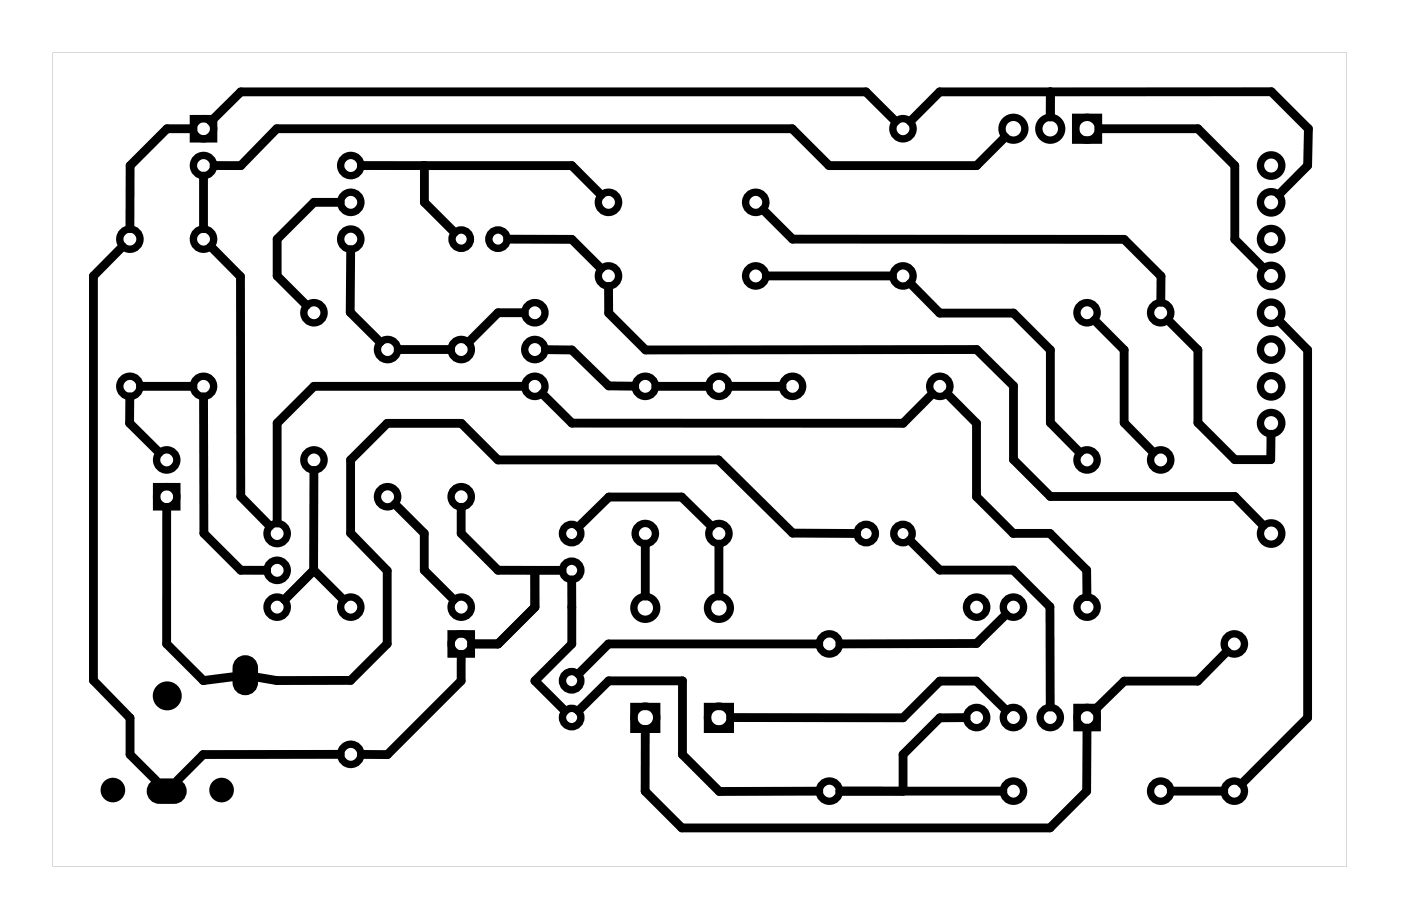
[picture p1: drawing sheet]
<svg xmlns="http://www.w3.org/2000/svg" width="97mm" height="63mm" viewBox="0 0 97 63" stroke-linecap="round" stroke-linejoin="round" font-family="sans-serif">
<path d="M3.6 3.6v56.2h89.3v-56.2zM3.6 3.6h89.3v56.2h-89.3z" fill="#000"/>
<g fill="none" stroke="#000" stroke-width=".51">
<path d="M13.3 8.2h1.4v1.4h-1.4zM74.2 8.1h1.6v1.6h-1.6zM10.8 33.6h1.4v1.4h-1.4zM10.6 54.2a2.01 2.01 0 0 1 1.6-.2 .63 .63 0 0 1 .4 .7 .63 .63 0 0 1-.6 .5h-1a.63 .63 0 0 1-.6-.4 .63 .63 0 0 1 .2-.6zM16.5 45.7a.63 .63 0 0 1 .7-.2 .63 .63 0 0 1 .3 .6v1a.62 .62 0 0 1-.6 .6 .62 .62 0 0 1-.6-.6v-1zM31.1 43.7h1.4v1.4h-1.4zM43.7 48.8h1.6v1.5h-1.6zM48.8 48.8h1.6v1.5h-1.6zM74.3 48.8h1.4v1.4h-1.4z"/>
<circle cx="9" cy="16.5" r=".7"/>
<circle cx="14" cy="16.5" r=".7"/>
<circle cx="14" cy="11.4" r=".7"/>
<circle cx="14" cy="8.9" r=".7"/>
<circle cx="24.2" cy="16.5" r=".7"/>
<circle cx="24.2" cy="14" r=".7"/>
<circle cx="24.2" cy="11.4" r=".7"/>
<circle cx="31.8" cy="16.5" r=".64"/>
<circle cx="34.4" cy="16.5" r=".64"/>
<circle cx="42" cy="19" r=".7"/>
<circle cx="42" cy="14" r=".7"/>
<circle cx="52.1" cy="19" r=".7"/>
<circle cx="52.1" cy="14" r=".7"/>
<circle cx="62.3" cy="19" r=".7"/>
<circle cx="62.3" cy="8.9" r=".7"/>
<circle cx="69.9" cy="8.9" r=".79"/>
<circle cx="72.5" cy="8.9" r=".79"/>
<circle cx="75" cy="8.9" r=".79"/>
<circle cx="87.7" cy="19" r=".74"/>
<circle cx="87.7" cy="16.5" r=".74"/>
<circle cx="87.7" cy="11.4" r=".74"/>
<circle cx="87.7" cy="14" r=".74"/>
<circle cx="9" cy="26.7" r=".7"/>
<circle cx="11.5" cy="34.3" r=".7"/>
<circle cx="11.5" cy="31.7" r=".7"/>
<circle cx="14" cy="26.7" r=".7"/>
<circle cx="19.1" cy="39.4" r=".7"/>
<circle cx="19.1" cy="36.8" r=".7"/>
<circle cx="21.7" cy="31.7" r=".7"/>
<circle cx="21.7" cy="21.6" r=".7"/>
<circle cx="26.7" cy="34.3" r=".7"/>
<circle cx="26.7" cy="24.1" r=".7"/>
<circle cx="31.8" cy="34.3" r=".7"/>
<circle cx="31.8" cy="24.1" r=".7"/>
<circle cx="36.9" cy="26.7" r=".7"/>
<circle cx="36.9" cy="24.1" r=".7"/>
<circle cx="36.9" cy="21.6" r=".7"/>
<circle cx="39.4" cy="39.4" r=".64"/>
<circle cx="39.4" cy="36.8" r=".64"/>
<circle cx="44.5" cy="36.8" r=".7"/>
<circle cx="44.5" cy="26.7" r=".7"/>
<circle cx="49.6" cy="36.8" r=".7"/>
<circle cx="49.6" cy="26.7" r=".7"/>
<circle cx="54.7" cy="26.7" r=".7"/>
<circle cx="59.8" cy="36.8" r=".64"/>
<circle cx="62.3" cy="36.8" r=".64"/>
<circle cx="64.8" cy="26.7" r=".7"/>
<circle cx="75" cy="31.7" r=".7"/>
<circle cx="75" cy="21.6" r=".7"/>
<circle cx="80.1" cy="31.7" r=".7"/>
<circle cx="80.1" cy="21.6" r=".7"/>
<circle cx="87.7" cy="36.8" r=".74"/>
<circle cx="87.7" cy="21.6" r=".74"/>
<circle cx="87.7" cy="24.1" r=".74"/>
<circle cx="87.7" cy="26.7" r=".74"/>
<circle cx="87.7" cy="29.2" r=".74"/>
<circle cx="19.1" cy="41.9" r=".7"/>
<circle cx="24.2" cy="52.1" r=".7"/>
<circle cx="24.2" cy="41.9" r=".7"/>
<circle cx="31.8" cy="44.4" r=".7"/>
<circle cx="31.8" cy="41.9" r=".7"/>
<circle cx="39.4" cy="47" r=".64"/>
<circle cx="39.4" cy="49.5" r=".64"/>
<circle cx="44.5" cy="49.5" r=".79"/>
<circle cx="44.5" cy="42" r=".79"/>
<circle cx="49.6" cy="49.5" r=".79"/>
<circle cx="49.6" cy="42" r=".79"/>
<circle cx="57.2" cy="54.6" r=".7"/>
<circle cx="57.2" cy="44.4" r=".7"/>
<circle cx="67.4" cy="49.5" r=".7"/>
<circle cx="67.4" cy="41.9" r=".7"/>
<circle cx="69.9" cy="49.5" r=".7"/>
<circle cx="69.9" cy="41.9" r=".7"/>
<circle cx="69.9" cy="54.6" r=".7"/>
<circle cx="72.5" cy="49.5" r=".7"/>
<circle cx="75" cy="49.5" r=".7"/>
<circle cx="75" cy="41.9" r=".7"/>
<circle cx="80.1" cy="54.6" r=".7"/>
<circle cx="85.2" cy="54.6" r=".7"/>
<circle cx="85.2" cy="44.4" r=".7"/>
</g>
<g fill="#000">
<circle cx="7.8" cy="54.5" r=".85"/>
<circle cx="11" cy="54.6" r=".48"/>
<circle cx="11.5" cy="54.6" r=".48"/>
<circle cx="11.5" cy="48" r="1"/>
<circle cx="12" cy="54.6" r=".48"/>
<circle cx="15.3" cy="54.5" r=".85"/>
<circle cx="16.9" cy="46.1" r=".48"/>
<circle cx="16.9" cy="46.6" r=".48"/>
<circle cx="16.9" cy="47.1" r=".48"/>
</g>
<g fill="none" stroke="#000" stroke-width=".61">
<path d="M8.5 17l-2.1 2.1v27.9l2.6 2.6v2.5l1.8 1.8M13.3 8.9h-1.8l-2.5 2.5v4.4M14 12.2v3.6M14.6 17l2 2.1v15.2l2 2M23.5 14h-1.8l-2.6 2.5v2.5l2 2.1M24.2 17.2v4.4l2 2M24.9 11.4h14.6l2 2.1M29.3 11.4v2.6l2.1 2M35 16.5h4.5l2 2M42 19.8v1.8l2.5 2.6 22.9-.1 2.5 2.5v5.1l2.6 2.6h12.7l2 2M52.7 14.5l2 2h22.9l2.5 2.6v1.8M52.9 19h8.7"/>
<path d="M61.8 8.4l-2.1-2.1h-43.1l-2 2.1M62.8 19.6l2 2h5.1l2.6 2.6v5l2 2M62.8 8.4l2-2.1h22.9l2.6 2.6-.1 2.5-2 2M69.3 9.5l-1.9 1.9h-10.2l-2.5-2.5h-35.6l-2.5 2.5h-1.8M72.5 6.3v1.8M75.8 8.9h6.8l2.6 2.5v5.1l2 2M9 27.4l-.1 1.8 2.1 2M9.7 26.7h3.6M11.5 35v9.4l2.5 2.6 2.2-.3M14 27.4l.1 9.4 2.5 2.6h1.8M21.7 32.5l-.1 6.9-2 2M27.3 34.8l2 2v2.6l2 2"/>
<path d="M27.5 24.1h3.6M31.8 35v1.8l2.6 2.6h2.5M36.2 21.6h-1.8l-2.1 2M36.2 26.7h-14.5l-2.6 2.5v6.9M36.9 39.4h1.9M36.9 39.4v2.5l-2.5 2.5h-1.9M37.4 27.2l2.1 2h22.8l2-2M37.6 24.1l1.9 .1 2.5 2.4 1.8 .1M44.5 37.6v3.5M45.2 26.7h3.7M49.1 36.3l-2.1-2h-5l-2.1 2.1M49.6 37.6v3.5"/>
<path d="M50.3 26.7h3.7M59.1 36.8h-4.4l-5.1-5.1h-15.2l-2.6-2.5h-5.1l-2.5 2.5v5.1l2.5 2.6v5l-2.5 2.6h-5.1l-1.4-.3M62.8 37.3l2 2h5.1l2.5 2.6 .1 6.9M65.4 27.2l2 2v5.1l2.5 2.5h2.5l2.6 2.5v1.9M75.5 22.1l2.1 2.1v5l2 2M80.6 22.1l2 2.1v5l2.6 2.5h2.5v-1.7M88.2 22.1l2 2.1v25.3l-4.5 4.6M19.6 41.4l2.1-2 2 2M23.5 52.1h-9.5l-1.8 1.8M31.8 45.2v1.8l-5.1 5.1h-1.8M39.4 40l.1 4.4-2.6 2.6 2.1 2.1M39.9 49.1l2.1-2.1h5.1v5.1l2.5 2.5h6.9"/>
<path d="M56.5 44.4h-14.5l-2.1 2.1M64.8 49.5l-2.5 2.6v2.5M66.7 49.5h-1.9M69.2 54.6h-11.3M69.4 42.4l-2 2h-9.5M69.4 49l-2-2h-2.6l-2.5 2.5h-11.9M75 50.3v4.3l-2.6 2.5h-25.4l-2.5-2.5v-4.3M80.8 54.6h3.6M84.7 45l-2.1 2h-5l-2.1 2"/>
</g>
</svg>
